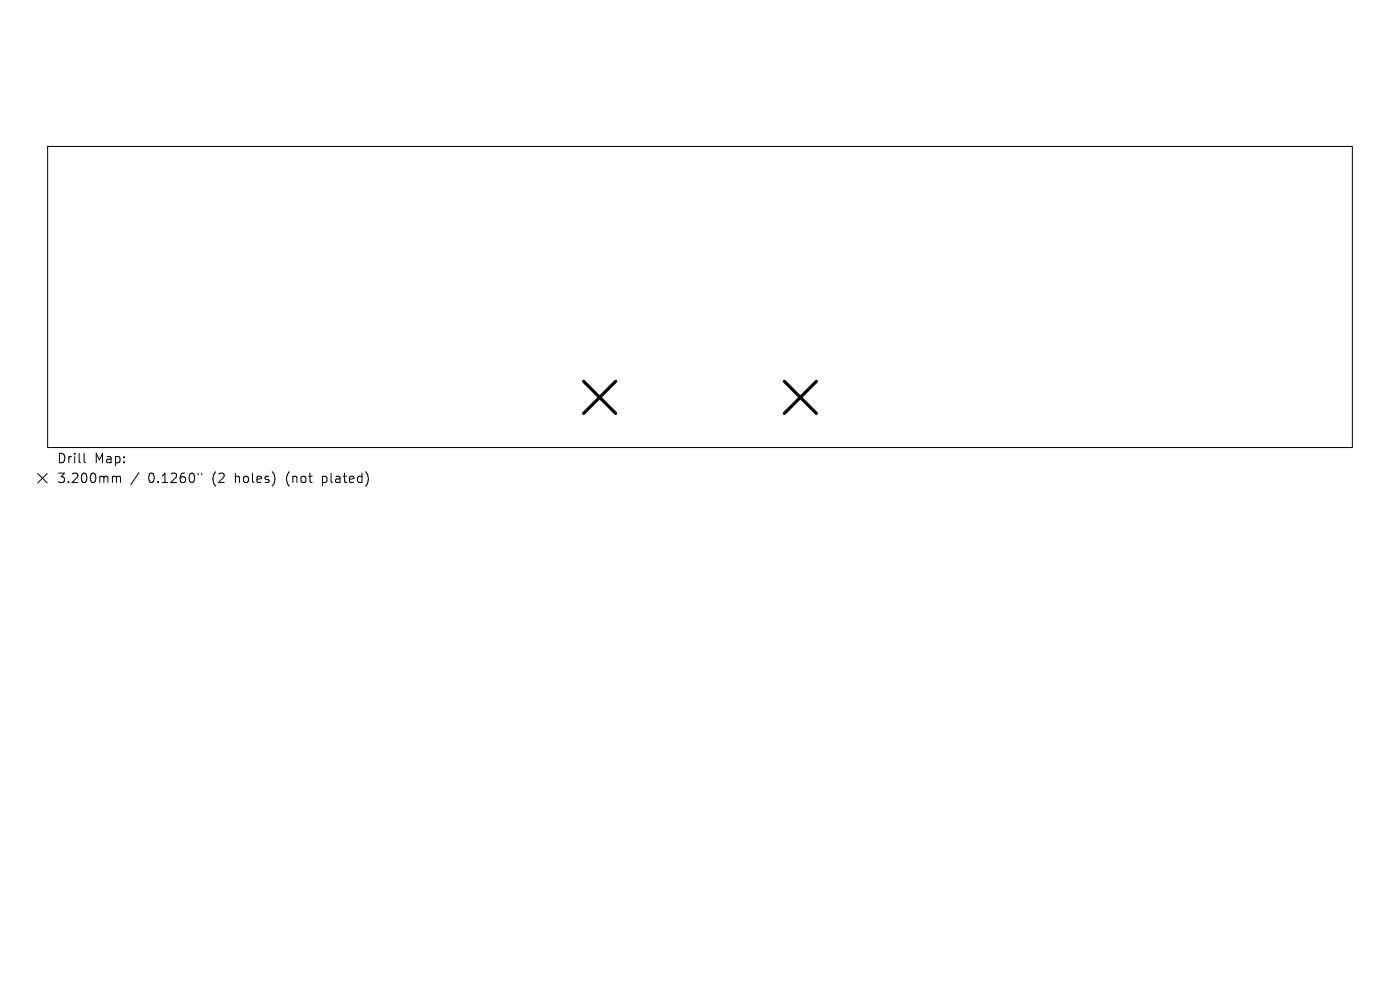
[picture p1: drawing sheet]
<svg xmlns="http://www.w3.org/2000/svg" width="297mm" height="210mm" viewBox="0 0 297 210" stroke-linecap="round" stroke-linejoin="round" font-family="sans-serif">
<defs><g id="words">
<g font-size="2.8">
<text x="12" y="98.5">Drill</text>
<text x="20" y="98.5">Map:</text>
<text x="12" y="102.7">3.200mm</text>
<text x="31.4" y="102.7">0.1260&quot;</text>
<text x="45.2" y="102.7">(2</text>
<text x="50.1" y="102.7">holes)</text>
<text x="61.2" y="102.7">(not</text>
<text x="69" y="102.7">plated)</text>
</g>
</g></defs>
<path d="M10.1 31.1h276.8v63.8h-276.8zM17.8 96.2v1.7l.3 .3M8 100.4l2 2M10 100.4l-2 2M24.1 101h.3l.3 .3M24.7 101.3l.3-.3 .5 .1 .1 1.3M24.7 101.3v1.1M29.5 100.3l-1.7 2.5M42 100.4v.3M42.8 100.4v.3" fill="none" stroke="#000" stroke-width=".21"/>
<path d="M123.8 80.9l6.8 6.8M130.6 80.9l-6.8 6.8M166.4 80.9l6.8 6.8M173.2 80.9l-6.8 6.8" fill="none" stroke="#000" stroke-width=".68"/>
<use href="#words"/>
</svg>
